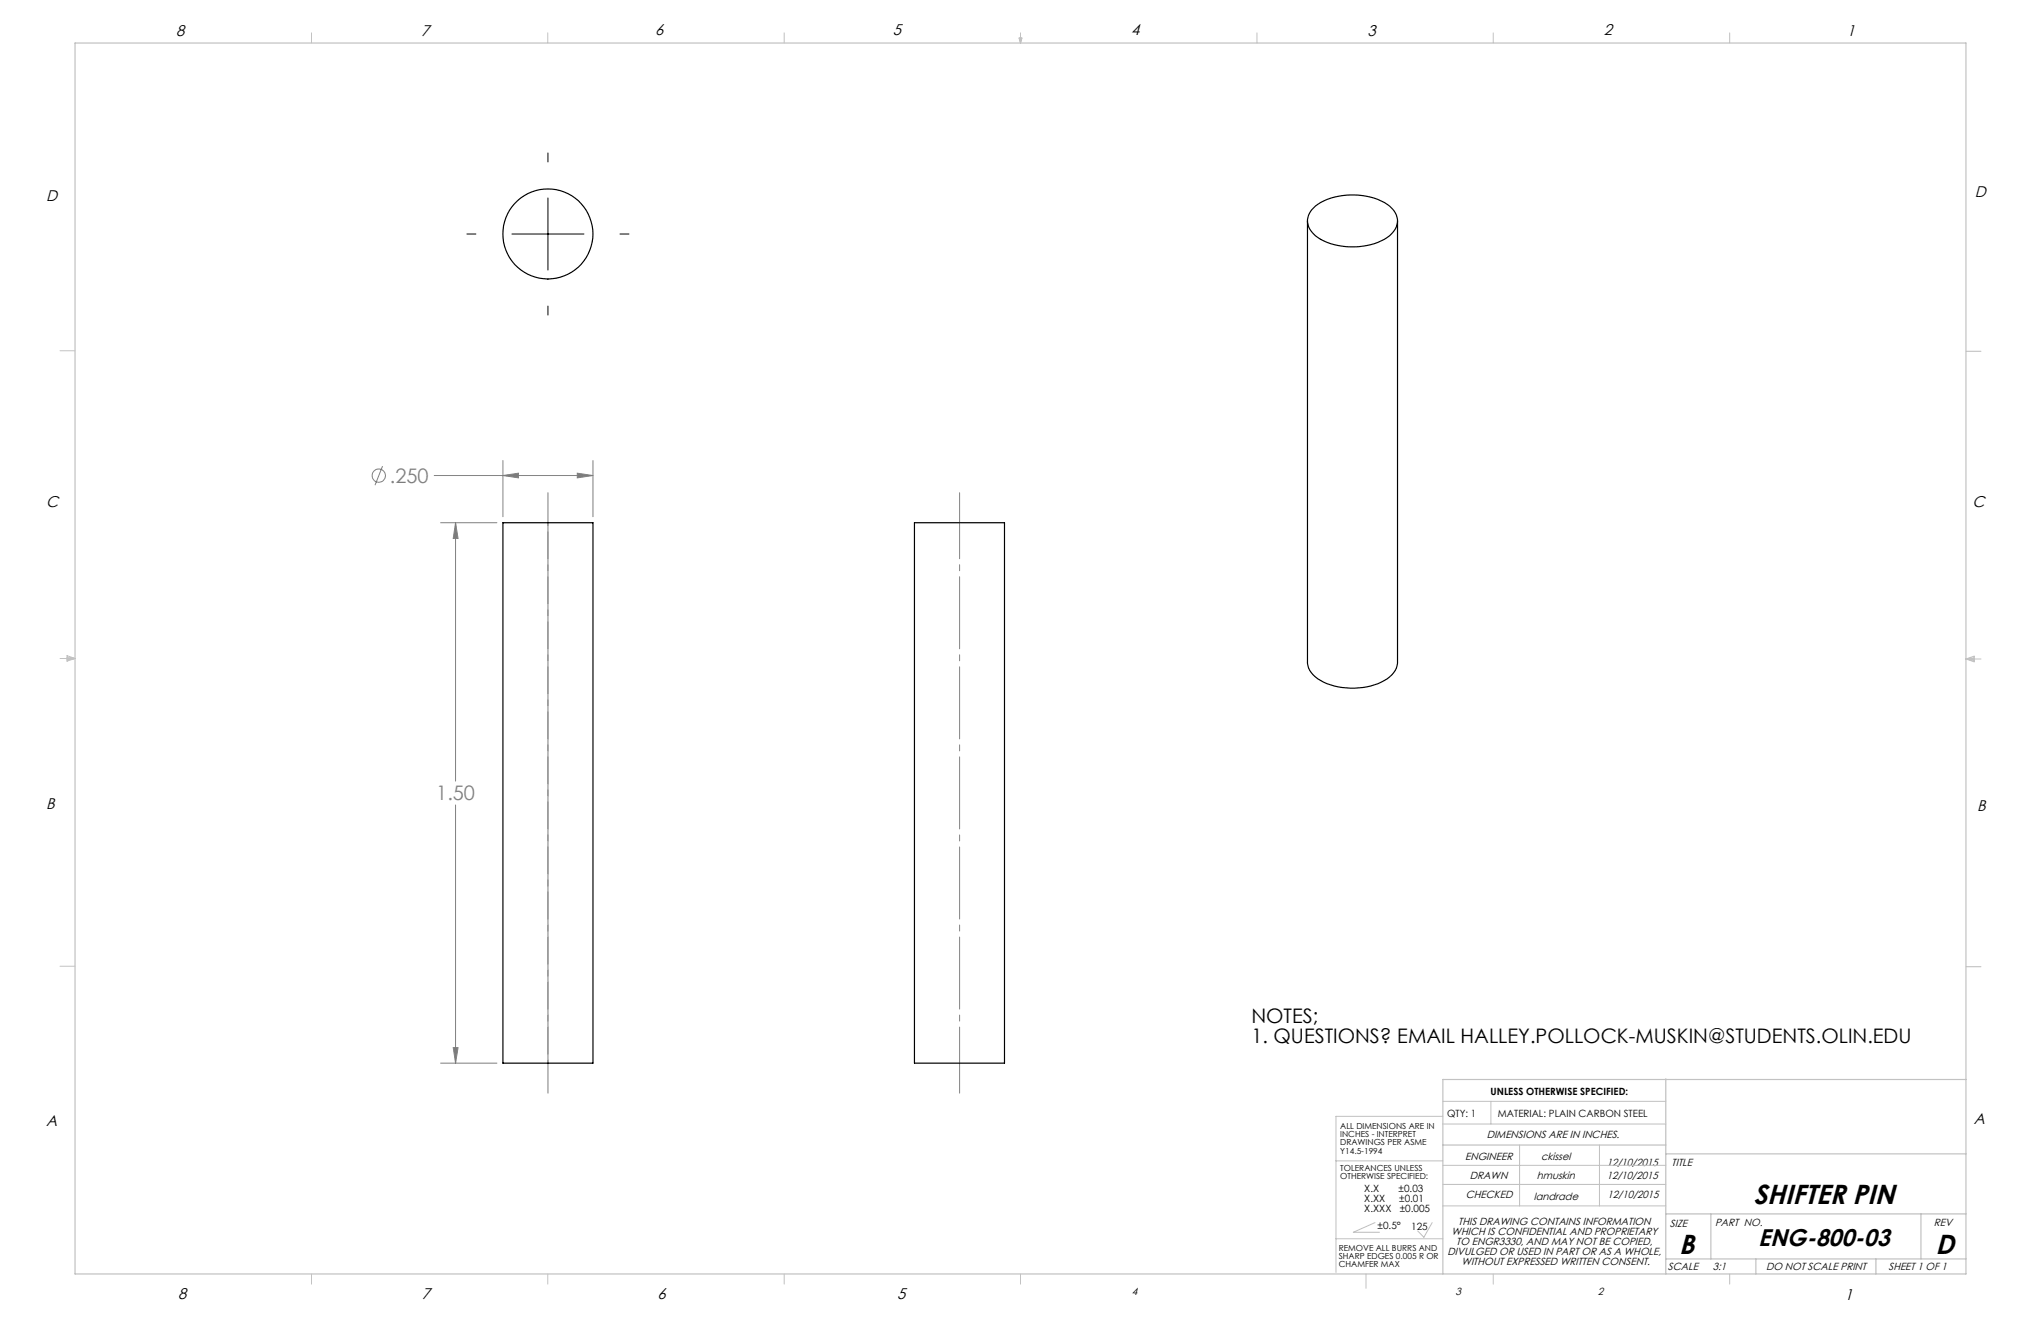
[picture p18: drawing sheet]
<svg xmlns="http://www.w3.org/2000/svg" width="432mm" height="279mm" viewBox="0 0 432 279" stroke-linecap="round" stroke-linejoin="round" font-family="sans-serif">
<defs><g id="words">
<g font-size="5.8">
<text x="370.9" y="254.6">SHIFTER PIN</text>
<text x="355.2" y="265.2">B</text>
<text x="409.5" y="265.2">D</text>
</g>
<text font-size="5.1" x="372" y="263.6">ENG-800-03</text>
<g font-size="4.2" fill="#808080">
<text x="82.5" y="102.1">.250</text>
<text x="92.3" y="169.3">1.50</text>
</g>
<g font-size="4.2">
<text x="264.7" y="216.3">NOTES;</text>
<text x="264.7" y="220.5">1. QUESTIONS? EMAIL HALLEY.POLLOCK-MUSKIN@STUDENTS.OLIN.EDU</text>
</g>
<g font-size="3.3">
<text x="37.2" y="7.6">8</text>
<text x="89.1" y="7.6">7</text>
<text x="138.6" y="7.4">6</text>
<text x="188.9" y="7.4">5</text>
<text x="239.3" y="7.5">4</text>
<text x="289.3" y="7.6">3</text>
<text x="339.3" y="7.5">2</text>
<text x="390.8" y="7.6">1</text>
<text x="417.8" y="41.6">D</text>
<text x="9.8" y="42.5">D</text>
<text x="9.8" y="107.2">C</text>
<text x="417.3" y="107.3">C</text>
<text x="9.7" y="171.1">B</text>
<text x="418.3" y="171.5">B</text>
<text x="9.7" y="238.1">A</text>
<text x="417.6" y="237.7">A</text>
<text x="37.7" y="274.7">8</text>
<text x="89.3" y="274.7">7</text>
<text x="139.1" y="274.7">6</text>
<text x="189.8" y="274.7">5</text>
<text x="390.3" y="275">1</text>
</g>
<g font-size="2.2">
<text x="310" y="245.4">ENGINEER</text>
<text x="314.5" y="240.8">DIMENSIONS ARE IN INCHES.</text>
<text x="326" y="245.4">ckissel</text>
<text x="311" y="249.4">DRAWN</text>
<text x="325.1" y="249.4">hmuskin</text>
<text x="339.9" y="249.4">12/10/2015</text>
<text x="339.9" y="246.5">12/10/2015</text>
<text x="353.6" y="246.5">TITLE</text>
<text x="310.1" y="253.5">CHECKED</text>
<text x="324.5" y="253.9">landrade</text>
<text x="340.1" y="253.5">12/10/2015</text>
<text x="307.1" y="261.2">WHICH IS CONFIDENTIAL AND PROPRIETARY</text>
<text x="308.1" y="263.3">TO ENGR3330, AND MAY NOT BE COPIED,</text>
<text x="308.5" y="259">THIS DRAWING CONTAINS INFORMATION</text>
<text x="353.3" y="259.6">SIZE</text>
<text x="362.9" y="259.4">PART NO.</text>
<text x="409.1" y="259.4">REV</text>
<text x="306.3" y="265.4">DIVULGED OR USED IN PART OR AS A WHOLE,</text>
<text x="309.2" y="267.5">WITHOUT EXPRESSED WRITTEN CONSENT.</text>
<text x="352.9" y="268.7">SCALE</text>
<text x="362.4" y="268.7">3:1</text>
<text x="373.6" y="268.7">DO NOT SCALE PRINT</text>
<text x="399.5" y="268.7">SHEET 1 OF 1</text>
<text x="239.5" y="273.9">4</text>
<text x="307.9" y="274">3</text>
<text x="338.1" y="273.9">2</text>
</g>
<g font-size="2.1">
<text x="315.3" y="231.6">UNLESS OTHERWISE SPECIFIED:</text>
<text x="306.2" y="236.2">QTY: 1</text>
<text x="316.9" y="236.2">MATERIAL: PLAIN CARBON STEEL</text>
<text x="288.6" y="252.1">X.X</text>
<text x="288.6" y="254.3">X.XX</text>
<text x="288.6" y="256.4">X.XXX</text>
<text x="295.9" y="252.1">±0.03</text>
<text x="296" y="254.3">±0.01</text>
<text x="296.1" y="256.4">±0.005</text>
<text x="291.4" y="259.9">±0.5°</text>
<text x="298.6" y="260.2">125</text>
</g>
<g font-size="1.8">
<text x="283.5" y="238.7">ALL DIMENSIONS ARE IN</text>
<text x="283.5" y="240.5">INCHES - INTERPRET</text>
<text x="283.5" y="242.2">DRAWINGS PER ASME</text>
<text x="283.5" y="244">Y14.5-1994</text>
<text x="283.5" y="247.6">TOLERANCES UNLESS</text>
<text x="283.5" y="249.4">OTHERWISE SPECIFIED:</text>
<text x="283.2" y="264.5">REMOVE ALL BURRS AND</text>
<text x="283.2" y="266.3">SHARP EDGES 0.005 R OR</text>
<text x="283.2" y="268">CHAMFER MAX</text>
</g>
</g></defs>
<g fill="none" stroke="#808080" stroke-width=".21">
<path d="M80.9 98.6l-1.6 4M106.4 97.4v11.9M125.4 97.4v11.9M91.9 100.6h33.5M93.2 110.6h11.9M96.4 110.6l.5 3.3h-1zM96.4 110.6v54.6M106.4 100.6l3.3-.5v1zM122.1 100.1l3.3 .5-3.3 .5zM96.4 170.3v54.6M93.2 224.9h11.9M95.9 221.6h1l-.5 3.3z"/>
<circle cx="80.1" cy="100.6" r="1.42"/>
</g>
<path d="M115.9 32.3v2M98.8 49.5h1.9M108.3 49.5h15.2M115.9 41.9v15.2M131.2 49.5h1.9M115.9 64.7v1.9" fill="none" stroke="#000" stroke-width=".21"/>
<path d="M115.9 104.2v127M203 231.2v-127" fill="none" stroke="#808080" stroke-width=".21" stroke-dasharray="15.2 1.3 1.3 1.3" stroke-dashoffset="1.3"/>
<path d="M115.9 110.6v114.3" fill="none" stroke="#808080" stroke-width=".21" stroke-dasharray="15.2 1.3 1.3 1.3" stroke-dashoffset="-1.9"/>
<g fill="none" stroke="#c0c0c0" stroke-width=".21">
<path d="M65.9 6.9v2.2M115.9 6.9v2.2M165.9 6.9v2.2M215.6 8h.6l-.3 1.1zM215.7 8l.2 1.1M215.9 6.9v2.2M216 8l-.1 1.1M265.9 6.9v2.2M315.9 6.9v2.2M365.9 6.9v2.2M12.7 74.2h3.2M415.9 74.3h3.2"/>
<path d="M12.7 139.3h3.2M14.2 139.1l1.7 .2M14.2 138.7l1.7 .6-1.7 .5zM15.9 139.3l-1.7 .3M415.9 139.4h3.2M415.9 139.4l1.8-.6v1.2zM415.9 139.4l1.8 .3M417.7 139.2l-1.8 .2M12.7 204.4h3.2M415.9 204.5h3.2M305.3 236.1h-22.7v33M305.3 232.9h47.1"/>
<path d="M305.3 237.7h47.1M315.4 232.9v4.8M282.6 245.5h22.7M290.9 258.6l-4.6 2h5.6M303 258.6l-1.8 3.1-1.3-1.3M305.3 255.1h47.1M305.3 250.5h47.1M305.3 246.5h47.1M321.5 242.2v12.9M338.4 242.2v12.9M65.9 269.5v2.1M115.9 269.5v2.1"/>
<path d="M165.9 269.5v2.1M215.9 269.5v2.1M282.6 262h22.7M289 269.5v3M315.9 269.5v2.1M365.9 269.5v2.1"/>
</g>
<path d="M15.9 9.1h400v260.4h-400zM352.4 228.2v41.3M415.9 228.3h-110.6v41.2M305.3 242.2h47.1M352.4 256.8h63.5M352.4 244.1h63.5M361.9 256.8v9.5M406.4 256.8v9.5M352.4 266.3h63.5M371.5 266.3v3.2M396.9 266.3v3.2" fill="none" stroke="#c0c0c0" stroke-width=".25"/>
<path d="M122.1 100.1l3.3 .5-3.3 .5zM106.4 100.6l3.3-.5v1zM96.4 110.6l.5 3.3h-1zM95.9 221.6h1l-.5 3.3z" fill="#808080"/>
<g fill="none" stroke="#000" stroke-width=".25">
<path d="M276.6 46.7v93.4a5.1 5.1 0 0 0 3.4 4.2 14.8 14.8 0 0 0 13.5-.7 4.4 4.4 0 0 0 2.2-3.5v-93.4M277.8 44.1a12.3 12.3 0 0 1 9.6-2.8 10.8 10.8 0 0 1 7.5 3.2 3.8 3.8 0 0 1-1.4 5.7 14.4 14.4 0 0 1-15.2-.4 3.7 3.7 0 0 1-.5-5.7zM106.4 110.6h19v114.3h-19zM193.5 110.6h19v114.3h-19z"/>
<circle cx="115.9" cy="49.5" r="9.5"/>
</g>
<use href="#words"/>
</svg>
